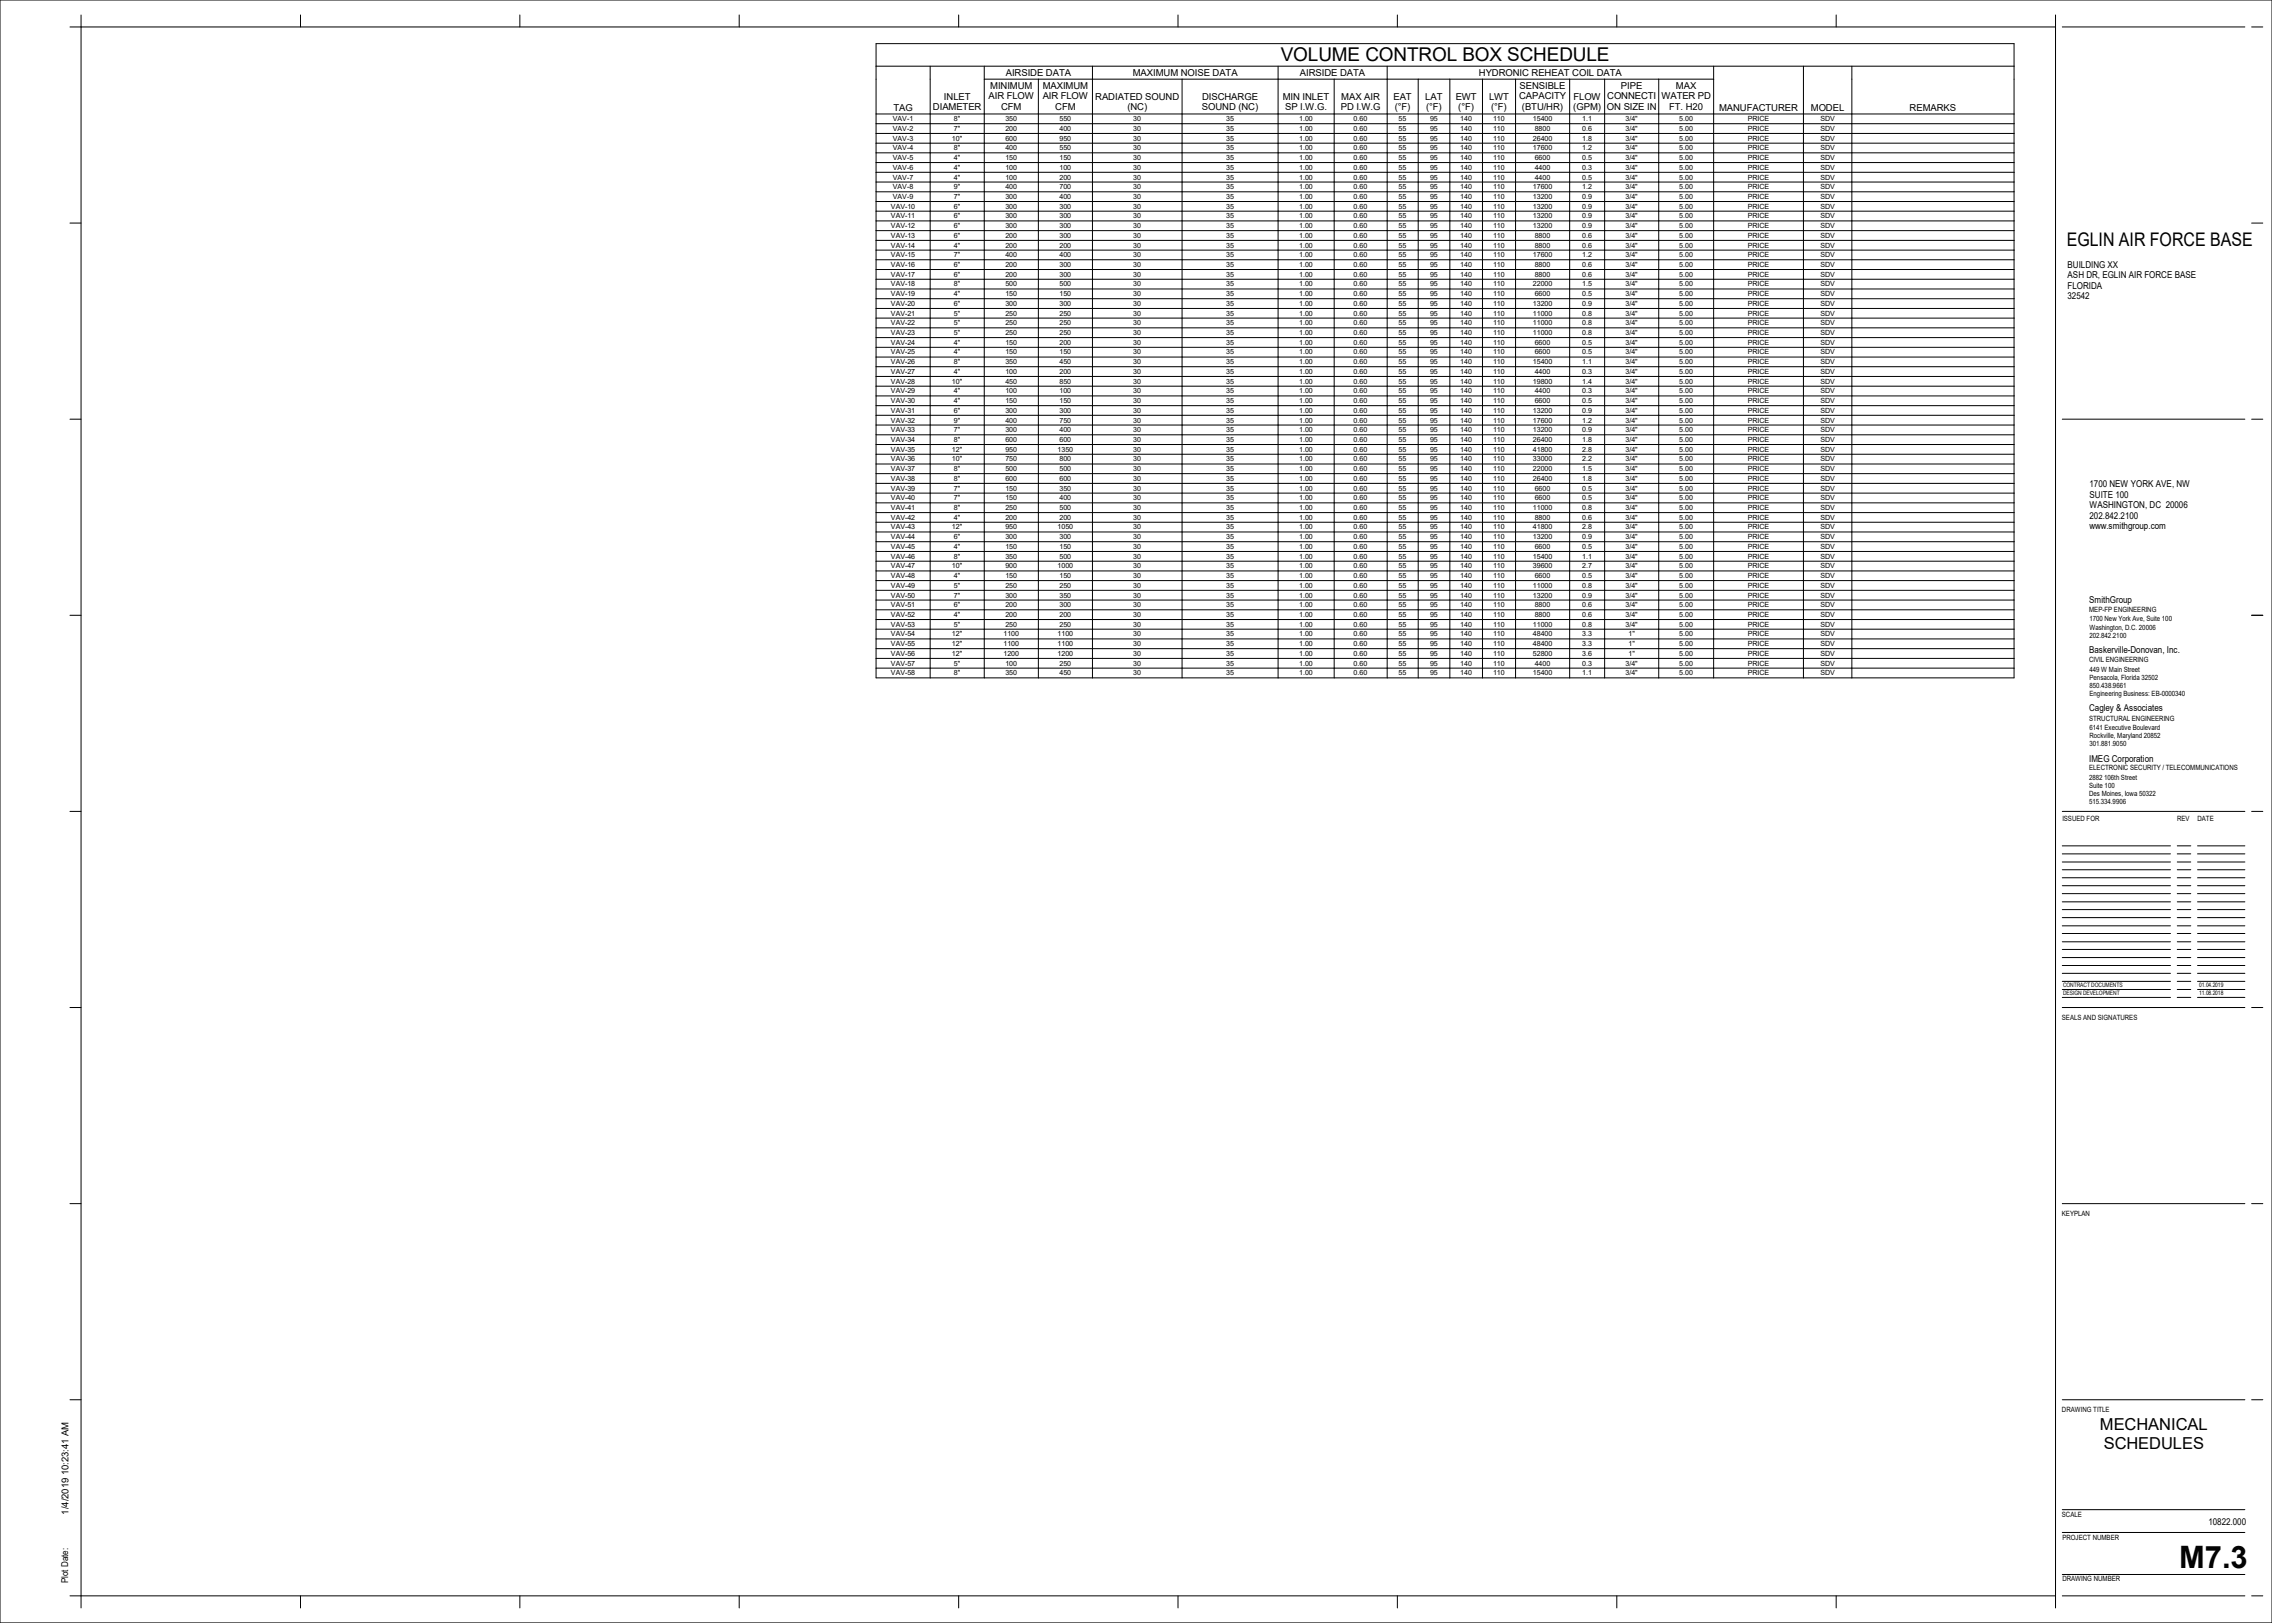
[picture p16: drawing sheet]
<svg xmlns="http://www.w3.org/2000/svg" width="1067mm" height="762mm" viewBox="0 0 1067 762" stroke-linecap="round" stroke-linejoin="round" font-family="sans-serif">
<defs><g id="words">
<text font-size="14.5" x="1023" y="736">M7.3</text>
<text font-size="8.9" x="601" y="29">VOLUME CONTROL BOX SCHEDULE</text>
<text font-size="8.8" x="970" y="116">EGLIN AIR FORCE BASE</text>
<g font-size="7.7">
<text x="986" y="672">MECHANICAL</text>
<text x="988" y="680">SCHEDULES</text>
</g>
<g font-size="4.5">
<text x="472" y="36">AIRSIDE DATA</text>
<text x="532" y="36">MAXIMUM NOISE DATA</text>
<text x="610" y="36">AIRSIDE DATA</text>
<text x="694" y="36">HYDRONIC REHEAT COIL DATA</text>
<text x="465" y="42">MINIMUM</text>
<text x="490" y="42">MAXIMUM</text>
<text x="713" y="42">SENSIBLE</text>
<text x="761" y="42">PIPE</text>
<text x="787" y="42">MAX</text>
<text x="443" y="47">INLET</text>
<text x="464" y="47">AIR FLOW</text>
<text x="490" y="47">AIR FLOW</text>
<text x="514" y="47">RADIATED SOUND</text>
<text x="564" y="47">DISCHARGE</text>
<text x="602" y="47">MIN INLET</text>
<text x="630" y="47">MAX AIR</text>
<text x="654" y="47">EAT</text>
<text x="669" y="47">LAT</text>
<text x="684" y="47">EWT</text>
<text x="699" y="47">LWT</text>
<text x="713" y="47">CAPACITY</text>
<text x="739" y="47">FLOW</text>
<text x="755" y="47">CONNECTI</text>
<text x="780" y="47">WATER PD</text>
<text x="419" y="52">TAG</text>
<text x="438" y="52">DIAMETER</text>
<text x="470" y="52">CFM</text>
<text x="496" y="52">CFM</text>
<text x="529" y="52">(NC)</text>
<text x="564" y="52">SOUND (NC)</text>
<text x="603" y="52">SP I.W.G.</text>
<text x="630" y="52">PD I.W.G</text>
<text x="655" y="52">(°F)</text>
<text x="670" y="52">(°F)</text>
<text x="685" y="52">(°F)</text>
<text x="700" y="52">(°F)</text>
<text x="715" y="52">(BTU/HR)</text>
<text x="739" y="52">(GPM)</text>
<text x="755" y="52">ON SIZE IN</text>
<text x="784" y="52">FT. H20</text>
<text x="807" y="52">MANUFACTURER</text>
<text x="850" y="52">MODEL</text>
<text x="897" y="52">REMARKS</text>
<text x="32" y="711" transform="rotate(-90 32 711)">1/4/2019 10:23:41 AM</text>
</g>
<g font-size="4.4">
<text x="971" y="126">BUILDING XX</text>
<text x="971" y="131">ASH DR, EGLIN AIR FORCE BASE</text>
<text x="971" y="136">FLORIDA</text>
<text x="971" y="141">32542</text>
<text x="981" y="229">1700 NEW YORK AVE, NW</text>
<text x="981" y="234">SUITE 100</text>
<text x="981" y="239">WASHINGTON, DC 20006</text>
<text x="981" y="244">202.842.2100</text>
<text x="981" y="249">www.smithgroup.com</text>
<text x="981" y="283">SmithGroup</text>
<text x="981" y="307">Baskerville-Donovan, Inc.</text>
<text x="981" y="334">Cagley &amp; Associates</text>
<text x="981" y="358">IMEG Corporation</text>
<text x="1037" y="716">10822.000</text>
<text x="32" y="743" transform="rotate(-90 32 743)">Plot Date:</text>
</g>
<g font-size="3.4">
<text x="981" y="287">MEP-FP ENGINEERING</text>
<text x="981" y="292">1700 New York Ave, Suite 100</text>
<text x="981" y="296">Washington, D.C. 20006</text>
<text x="981" y="299">202.842.2100</text>
<text x="981" y="311">CIVIL ENGINEERING</text>
<text x="981" y="315">449 W Main Street</text>
<text x="981" y="319">Pensacola, Florida 32502</text>
<text x="981" y="323">850.438.9661</text>
<text x="981" y="327">Engineering Business: EB-0000340</text>
<text x="981" y="338">STRUCTURAL ENGINEERING</text>
<text x="981" y="343">6141 Executive Boulevard</text>
<text x="981" y="347">Rockville, Maryland 20852</text>
<text x="981" y="350">301.881.9050</text>
<text x="981" y="362">ELECTRONIC SECURITY / TELECOMMUNICATIONS</text>
<text x="981" y="366">2882 106th Street</text>
<text x="981" y="370">Suite 100</text>
<text x="981" y="374">Des Moines, Iowa 50322</text>
<text x="981" y="378">515.334.9906</text>
<text x="968" y="386">ISSUED FOR</text>
<text x="1022" y="386">REV</text>
<text x="1032" y="386">DATE</text>
<text x="968" y="479">SEALS AND SIGNATURES</text>
<text x="968" y="571">KEYPLAN</text>
<text x="968" y="663">DRAWING TITLE</text>
<text x="968" y="712">SCALE</text>
<text x="968" y="723">PROJECT NUMBER</text>
<text x="968" y="742">DRAWING NUMBER</text>
</g>
<g font-size="3.3">
<text x="419" y="57">VAV-1</text>
<text x="448" y="57">8&quot;</text>
<text x="472" y="57">350</text>
<text x="497" y="57">550</text>
<text x="532" y="57">30</text>
<text x="576" y="57">35</text>
<text x="610" y="57">1.00</text>
<text x="636" y="57">0.60</text>
<text x="657" y="57">55</text>
<text x="671" y="57">95</text>
<text x="686" y="57">140</text>
<text x="701" y="57">110</text>
<text x="720" y="57">15400</text>
<text x="743" y="57">1.1</text>
<text x="763" y="57">3/4&quot;</text>
<text x="788" y="57">5.00</text>
<text x="821" y="57">PRICE</text>
<text x="855" y="57">SDV</text>
<text x="419" y="61">VAV-2</text>
<text x="419" y="66">VAV-3</text>
<text x="447" y="66">10&quot;</text>
<text x="448" y="61">7&quot;</text>
<text x="472" y="61">200</text>
<text x="472" y="66">600</text>
<text x="497" y="61">400</text>
<text x="497" y="66">950</text>
<text x="532" y="61">30</text>
<text x="532" y="66">30</text>
<text x="576" y="61">35</text>
<text x="576" y="66">35</text>
<text x="610" y="61">1.00</text>
<text x="610" y="66">1.00</text>
<text x="636" y="61">0.60</text>
<text x="636" y="66">0.60</text>
<text x="657" y="61">55</text>
<text x="657" y="66">55</text>
<text x="671" y="61">95</text>
<text x="671" y="66">95</text>
<text x="686" y="61">140</text>
<text x="686" y="66">140</text>
<text x="701" y="61">110</text>
<text x="701" y="66">110</text>
<text x="720" y="66">26400</text>
<text x="721" y="61">8800</text>
<text x="743" y="61">0.6</text>
<text x="743" y="66">1.8</text>
<text x="763" y="61">3/4&quot;</text>
<text x="763" y="66">3/4&quot;</text>
<text x="788" y="61">5.00</text>
<text x="788" y="66">5.00</text>
<text x="821" y="66">PRICE</text>
<text x="821" y="61">PRICE</text>
<text x="855" y="61">SDV</text>
<text x="855" y="66">SDV</text>
<text x="419" y="71">VAV-4</text>
<text x="448" y="71">8&quot;</text>
<text x="472" y="71">400</text>
<text x="497" y="71">550</text>
<text x="532" y="71">30</text>
<text x="576" y="71">35</text>
<text x="610" y="71">1.00</text>
<text x="636" y="71">0.60</text>
<text x="657" y="71">55</text>
<text x="671" y="71">95</text>
<text x="686" y="71">140</text>
<text x="701" y="71">110</text>
<text x="720" y="71">17600</text>
<text x="743" y="71">1.2</text>
<text x="763" y="71">3/4&quot;</text>
<text x="788" y="71">5.00</text>
<text x="821" y="71">PRICE</text>
<text x="855" y="71">SDV</text>
<text x="419" y="75">VAV-5</text>
<text x="448" y="75">4&quot;</text>
<text x="472" y="75">150</text>
<text x="497" y="75">150</text>
<text x="532" y="75">30</text>
<text x="576" y="75">35</text>
<text x="610" y="75">1.00</text>
<text x="636" y="75">0.60</text>
<text x="657" y="75">55</text>
<text x="671" y="75">95</text>
<text x="686" y="75">140</text>
<text x="701" y="75">110</text>
<text x="721" y="75">6600</text>
<text x="743" y="75">0.5</text>
<text x="763" y="75">3/4&quot;</text>
<text x="788" y="75">5.00</text>
<text x="821" y="75">PRICE</text>
<text x="855" y="75">SDV</text>
<text x="419" y="80">VAV-6</text>
<text x="448" y="80">4&quot;</text>
<text x="472" y="80">100</text>
<text x="497" y="80">100</text>
<text x="532" y="80">30</text>
<text x="576" y="80">35</text>
<text x="610" y="80">1.00</text>
<text x="636" y="80">0.60</text>
<text x="657" y="80">55</text>
<text x="671" y="80">95</text>
<text x="686" y="80">140</text>
<text x="701" y="80">110</text>
<text x="721" y="80">4400</text>
<text x="743" y="80">0.3</text>
<text x="763" y="80">3/4&quot;</text>
<text x="788" y="80">5.00</text>
<text x="821" y="80">PRICE</text>
<text x="855" y="80">SDV</text>
<text x="419" y="84">VAV-7</text>
<text x="419" y="89">VAV-8</text>
<text x="448" y="84">4&quot;</text>
<text x="448" y="89">9&quot;</text>
<text x="472" y="84">100</text>
<text x="472" y="89">400</text>
<text x="497" y="84">200</text>
<text x="497" y="89">700</text>
<text x="532" y="84">30</text>
<text x="532" y="89">30</text>
<text x="576" y="84">35</text>
<text x="576" y="89">35</text>
<text x="610" y="84">1.00</text>
<text x="610" y="89">1.00</text>
<text x="636" y="84">0.60</text>
<text x="636" y="89">0.60</text>
<text x="657" y="84">55</text>
<text x="657" y="89">55</text>
<text x="671" y="84">95</text>
<text x="671" y="89">95</text>
<text x="686" y="84">140</text>
<text x="686" y="89">140</text>
<text x="701" y="84">110</text>
<text x="701" y="89">110</text>
<text x="720" y="89">17600</text>
<text x="721" y="84">4400</text>
<text x="743" y="84">0.5</text>
<text x="743" y="89">1.2</text>
<text x="763" y="84">3/4&quot;</text>
<text x="763" y="89">3/4&quot;</text>
<text x="788" y="84">5.00</text>
<text x="788" y="89">5.00</text>
<text x="821" y="89">PRICE</text>
<text x="821" y="84">PRICE</text>
<text x="855" y="89">SDV</text>
<text x="855" y="84">SDV</text>
<text x="419" y="93">VAV-9</text>
<text x="448" y="93">7&quot;</text>
<text x="472" y="93">300</text>
<text x="497" y="93">400</text>
<text x="532" y="93">30</text>
<text x="576" y="93">35</text>
<text x="610" y="93">1.00</text>
<text x="636" y="93">0.60</text>
<text x="657" y="93">55</text>
<text x="671" y="93">95</text>
<text x="686" y="93">140</text>
<text x="701" y="93">110</text>
<text x="720" y="93">13200</text>
<text x="743" y="93">0.9</text>
<text x="763" y="93">3/4&quot;</text>
<text x="788" y="93">5.00</text>
<text x="821" y="93">PRICE</text>
<text x="855" y="93">SDV</text>
<text x="418" y="98">VAV-10</text>
<text x="448" y="98">6&quot;</text>
<text x="472" y="98">300</text>
<text x="497" y="98">300</text>
<text x="532" y="98">30</text>
<text x="576" y="98">35</text>
<text x="610" y="98">1.00</text>
<text x="636" y="98">0.60</text>
<text x="657" y="98">55</text>
<text x="671" y="98">95</text>
<text x="686" y="98">140</text>
<text x="701" y="98">110</text>
<text x="720" y="98">13200</text>
<text x="743" y="98">0.9</text>
<text x="763" y="98">3/4&quot;</text>
<text x="788" y="98">5.00</text>
<text x="821" y="98">PRICE</text>
<text x="855" y="98">SDV</text>
<text x="418" y="103">VAV-11</text>
<text x="418" y="107">VAV-12</text>
<text x="448" y="103">6&quot;</text>
<text x="448" y="107">6&quot;</text>
<text x="472" y="103">300</text>
<text x="472" y="107">300</text>
<text x="497" y="103">300</text>
<text x="497" y="107">300</text>
<text x="532" y="103">30</text>
<text x="532" y="107">30</text>
<text x="576" y="103">35</text>
<text x="576" y="107">35</text>
<text x="610" y="103">1.00</text>
<text x="610" y="107">1.00</text>
<text x="636" y="103">0.60</text>
<text x="636" y="107">0.60</text>
<text x="657" y="103">55</text>
<text x="657" y="107">55</text>
<text x="671" y="103">95</text>
<text x="671" y="107">95</text>
<text x="686" y="103">140</text>
<text x="686" y="107">140</text>
<text x="701" y="103">110</text>
<text x="701" y="107">110</text>
<text x="720" y="103">13200</text>
<text x="720" y="107">13200</text>
<text x="743" y="103">0.9</text>
<text x="743" y="107">0.9</text>
<text x="763" y="103">3/4&quot;</text>
<text x="763" y="107">3/4&quot;</text>
<text x="788" y="103">5.00</text>
<text x="788" y="107">5.00</text>
<text x="821" y="103">PRICE</text>
<text x="821" y="107">PRICE</text>
<text x="855" y="103">SDV</text>
<text x="855" y="107">SDV</text>
<text x="418" y="112">VAV-13</text>
<text x="448" y="112">6&quot;</text>
<text x="472" y="112">200</text>
<text x="497" y="112">300</text>
<text x="532" y="112">30</text>
<text x="576" y="112">35</text>
<text x="610" y="112">1.00</text>
<text x="636" y="112">0.60</text>
<text x="657" y="112">55</text>
<text x="671" y="112">95</text>
<text x="686" y="112">140</text>
<text x="701" y="112">110</text>
<text x="721" y="112">8800</text>
<text x="743" y="112">0.6</text>
<text x="763" y="112">3/4&quot;</text>
<text x="788" y="112">5.00</text>
<text x="821" y="112">PRICE</text>
<text x="855" y="112">SDV</text>
<text x="418" y="116">VAV-14</text>
<text x="448" y="116">4&quot;</text>
<text x="472" y="116">200</text>
<text x="497" y="116">200</text>
<text x="532" y="116">30</text>
<text x="576" y="116">35</text>
<text x="610" y="116">1.00</text>
<text x="636" y="116">0.60</text>
<text x="657" y="116">55</text>
<text x="671" y="116">95</text>
<text x="686" y="116">140</text>
<text x="701" y="116">110</text>
<text x="721" y="116">8800</text>
<text x="743" y="116">0.6</text>
<text x="763" y="116">3/4&quot;</text>
<text x="788" y="116">5.00</text>
<text x="821" y="116">PRICE</text>
<text x="855" y="116">SDV</text>
<text x="418" y="121">VAV-15</text>
<text x="418" y="125">VAV-16</text>
<text x="448" y="121">7&quot;</text>
<text x="448" y="125">6&quot;</text>
<text x="472" y="121">400</text>
<text x="472" y="125">200</text>
<text x="497" y="121">400</text>
<text x="497" y="125">300</text>
<text x="532" y="121">30</text>
<text x="532" y="125">30</text>
<text x="576" y="121">35</text>
<text x="576" y="125">35</text>
<text x="610" y="121">1.00</text>
<text x="610" y="125">1.00</text>
<text x="636" y="121">0.60</text>
<text x="636" y="125">0.60</text>
<text x="657" y="121">55</text>
<text x="657" y="125">55</text>
<text x="671" y="121">95</text>
<text x="671" y="125">95</text>
<text x="686" y="121">140</text>
<text x="686" y="125">140</text>
<text x="701" y="121">110</text>
<text x="701" y="125">110</text>
<text x="720" y="121">17600</text>
<text x="721" y="125">8800</text>
<text x="743" y="121">1.2</text>
<text x="743" y="125">0.6</text>
<text x="763" y="121">3/4&quot;</text>
<text x="763" y="125">3/4&quot;</text>
<text x="788" y="121">5.00</text>
<text x="788" y="125">5.00</text>
<text x="821" y="125">PRICE</text>
<text x="821" y="121">PRICE</text>
<text x="855" y="125">SDV</text>
<text x="855" y="121">SDV</text>
<text x="418" y="130">VAV-17</text>
<text x="448" y="130">6&quot;</text>
<text x="472" y="130">200</text>
<text x="497" y="130">300</text>
<text x="532" y="130">30</text>
<text x="576" y="130">35</text>
<text x="610" y="130">1.00</text>
<text x="636" y="130">0.60</text>
<text x="657" y="130">55</text>
<text x="671" y="130">95</text>
<text x="686" y="130">140</text>
<text x="701" y="130">110</text>
<text x="721" y="130">8800</text>
<text x="743" y="130">0.6</text>
<text x="763" y="130">3/4&quot;</text>
<text x="788" y="130">5.00</text>
<text x="821" y="130">PRICE</text>
<text x="855" y="130">SDV</text>
<text x="418" y="134">VAV-18</text>
<text x="448" y="134">8&quot;</text>
<text x="472" y="134">500</text>
<text x="497" y="134">500</text>
<text x="532" y="134">30</text>
<text x="576" y="134">35</text>
<text x="610" y="134">1.00</text>
<text x="636" y="134">0.60</text>
<text x="657" y="134">55</text>
<text x="671" y="134">95</text>
<text x="686" y="134">140</text>
<text x="701" y="134">110</text>
<text x="720" y="134">22000</text>
<text x="743" y="134">1.5</text>
<text x="763" y="134">3/4&quot;</text>
<text x="788" y="134">5.00</text>
<text x="821" y="134">PRICE</text>
<text x="855" y="134">SDV</text>
<text x="418" y="139">VAV-19</text>
<text x="418" y="144">VAV-20</text>
<text x="448" y="139">4&quot;</text>
<text x="448" y="144">6&quot;</text>
<text x="472" y="139">150</text>
<text x="472" y="144">300</text>
<text x="497" y="139">150</text>
<text x="497" y="144">300</text>
<text x="532" y="139">30</text>
<text x="532" y="144">30</text>
<text x="576" y="139">35</text>
<text x="576" y="144">35</text>
<text x="610" y="139">1.00</text>
<text x="610" y="144">1.00</text>
<text x="636" y="139">0.60</text>
<text x="636" y="144">0.60</text>
<text x="657" y="139">55</text>
<text x="657" y="144">55</text>
<text x="671" y="139">95</text>
<text x="671" y="144">95</text>
<text x="686" y="139">140</text>
<text x="686" y="144">140</text>
<text x="701" y="139">110</text>
<text x="701" y="144">110</text>
<text x="720" y="144">13200</text>
<text x="721" y="139">6600</text>
<text x="743" y="139">0.5</text>
<text x="743" y="144">0.9</text>
<text x="763" y="139">3/4&quot;</text>
<text x="763" y="144">3/4&quot;</text>
<text x="788" y="139">5.00</text>
<text x="788" y="144">5.00</text>
<text x="821" y="139">PRICE</text>
<text x="821" y="144">PRICE</text>
<text x="855" y="139">SDV</text>
<text x="855" y="144">SDV</text>
<text x="418" y="148">VAV-21</text>
<text x="448" y="148">5&quot;</text>
<text x="472" y="148">250</text>
<text x="497" y="148">250</text>
<text x="532" y="148">30</text>
<text x="576" y="148">35</text>
<text x="610" y="148">1.00</text>
<text x="636" y="148">0.60</text>
<text x="657" y="148">55</text>
<text x="671" y="148">95</text>
<text x="686" y="148">140</text>
<text x="701" y="148">110</text>
<text x="720" y="148">11000</text>
<text x="743" y="148">0.8</text>
<text x="763" y="148">3/4&quot;</text>
<text x="788" y="148">5.00</text>
<text x="821" y="148">PRICE</text>
<text x="855" y="148">SDV</text>
<text x="418" y="153">VAV-22</text>
<text x="448" y="153">5&quot;</text>
<text x="472" y="153">250</text>
<text x="497" y="153">250</text>
<text x="532" y="153">30</text>
<text x="576" y="153">35</text>
<text x="610" y="153">1.00</text>
<text x="636" y="153">0.60</text>
<text x="657" y="153">55</text>
<text x="671" y="153">95</text>
<text x="686" y="153">140</text>
<text x="701" y="153">110</text>
<text x="720" y="153">11000</text>
<text x="743" y="153">0.8</text>
<text x="763" y="153">3/4&quot;</text>
<text x="788" y="153">5.00</text>
<text x="821" y="153">PRICE</text>
<text x="855" y="153">SDV</text>
<text x="418" y="157">VAV-23</text>
<text x="418" y="162">VAV-24</text>
<text x="448" y="157">5&quot;</text>
<text x="448" y="162">4&quot;</text>
<text x="472" y="157">250</text>
<text x="472" y="162">150</text>
<text x="497" y="157">250</text>
<text x="497" y="162">200</text>
<text x="532" y="157">30</text>
<text x="532" y="162">30</text>
<text x="576" y="157">35</text>
<text x="576" y="162">35</text>
<text x="610" y="157">1.00</text>
<text x="610" y="162">1.00</text>
<text x="636" y="157">0.60</text>
<text x="636" y="162">0.60</text>
<text x="657" y="157">55</text>
<text x="657" y="162">55</text>
<text x="671" y="157">95</text>
<text x="671" y="162">95</text>
<text x="686" y="157">140</text>
<text x="686" y="162">140</text>
<text x="701" y="157">110</text>
<text x="701" y="162">110</text>
<text x="720" y="157">11000</text>
<text x="721" y="162">6600</text>
<text x="743" y="157">0.8</text>
<text x="743" y="162">0.5</text>
<text x="763" y="157">3/4&quot;</text>
<text x="763" y="162">3/4&quot;</text>
<text x="788" y="157">5.00</text>
<text x="788" y="162">5.00</text>
<text x="821" y="162">PRICE</text>
<text x="821" y="157">PRICE</text>
<text x="855" y="162">SDV</text>
<text x="855" y="157">SDV</text>
<text x="418" y="166">VAV-25</text>
<text x="448" y="166">4&quot;</text>
<text x="472" y="166">150</text>
<text x="497" y="166">150</text>
<text x="532" y="166">30</text>
<text x="576" y="166">35</text>
<text x="610" y="166">1.00</text>
<text x="636" y="166">0.60</text>
<text x="657" y="166">55</text>
<text x="671" y="166">95</text>
<text x="686" y="166">140</text>
<text x="701" y="166">110</text>
<text x="721" y="166">6600</text>
<text x="743" y="166">0.5</text>
<text x="763" y="166">3/4&quot;</text>
<text x="788" y="166">5.00</text>
<text x="821" y="166">PRICE</text>
<text x="855" y="166">SDV</text>
<text x="418" y="171">VAV-26</text>
<text x="448" y="171">8&quot;</text>
<text x="472" y="171">350</text>
<text x="497" y="171">450</text>
<text x="532" y="171">30</text>
<text x="576" y="171">35</text>
<text x="610" y="171">1.00</text>
<text x="636" y="171">0.60</text>
<text x="657" y="171">55</text>
<text x="671" y="171">95</text>
<text x="686" y="171">140</text>
<text x="701" y="171">110</text>
<text x="720" y="171">15400</text>
<text x="743" y="171">1.1</text>
<text x="763" y="171">3/4&quot;</text>
<text x="788" y="171">5.00</text>
<text x="821" y="171">PRICE</text>
<text x="855" y="171">SDV</text>
<text x="418" y="176">VAV-27</text>
<text x="448" y="176">4&quot;</text>
<text x="472" y="176">100</text>
<text x="497" y="176">200</text>
<text x="532" y="176">30</text>
<text x="576" y="176">35</text>
<text x="610" y="176">1.00</text>
<text x="636" y="176">0.60</text>
<text x="657" y="176">55</text>
<text x="671" y="176">95</text>
<text x="686" y="176">140</text>
<text x="701" y="176">110</text>
<text x="721" y="176">4400</text>
<text x="743" y="176">0.3</text>
<text x="763" y="176">3/4&quot;</text>
<text x="788" y="176">5.00</text>
<text x="821" y="176">PRICE</text>
<text x="855" y="176">SDV</text>
<text x="418" y="180">VAV-28</text>
<text x="418" y="185">VAV-29</text>
<text x="447" y="180">10&quot;</text>
<text x="448" y="185">4&quot;</text>
<text x="472" y="180">450</text>
<text x="472" y="185">100</text>
<text x="497" y="180">850</text>
<text x="497" y="185">100</text>
<text x="532" y="180">30</text>
<text x="532" y="185">30</text>
<text x="576" y="180">35</text>
<text x="576" y="185">35</text>
<text x="610" y="180">1.00</text>
<text x="610" y="185">1.00</text>
<text x="636" y="180">0.60</text>
<text x="636" y="185">0.60</text>
<text x="657" y="180">55</text>
<text x="657" y="185">55</text>
<text x="671" y="180">95</text>
<text x="671" y="185">95</text>
<text x="686" y="180">140</text>
<text x="686" y="185">140</text>
<text x="701" y="180">110</text>
<text x="701" y="185">110</text>
<text x="720" y="180">19800</text>
<text x="721" y="185">4400</text>
<text x="743" y="180">1.4</text>
<text x="743" y="185">0.3</text>
<text x="763" y="180">3/4&quot;</text>
<text x="763" y="185">3/4&quot;</text>
<text x="788" y="180">5.00</text>
<text x="788" y="185">5.00</text>
<text x="821" y="185">PRICE</text>
<text x="821" y="180">PRICE</text>
<text x="855" y="185">SDV</text>
<text x="855" y="180">SDV</text>
<text x="418" y="189">VAV-30</text>
<text x="448" y="189">4&quot;</text>
<text x="472" y="189">150</text>
<text x="497" y="189">150</text>
<text x="532" y="189">30</text>
<text x="576" y="189">35</text>
<text x="610" y="189">1.00</text>
<text x="636" y="189">0.60</text>
<text x="657" y="189">55</text>
<text x="671" y="189">95</text>
<text x="686" y="189">140</text>
<text x="701" y="189">110</text>
<text x="721" y="189">6600</text>
<text x="743" y="189">0.5</text>
<text x="763" y="189">3/4&quot;</text>
<text x="788" y="189">5.00</text>
<text x="821" y="189">PRICE</text>
<text x="855" y="189">SDV</text>
<text x="418" y="194">VAV-31</text>
<text x="448" y="194">6&quot;</text>
<text x="472" y="194">300</text>
<text x="497" y="194">300</text>
<text x="532" y="194">30</text>
<text x="576" y="194">35</text>
<text x="610" y="194">1.00</text>
<text x="636" y="194">0.60</text>
<text x="657" y="194">55</text>
<text x="671" y="194">95</text>
<text x="686" y="194">140</text>
<text x="701" y="194">110</text>
<text x="720" y="194">13200</text>
<text x="743" y="194">0.9</text>
<text x="763" y="194">3/4&quot;</text>
<text x="788" y="194">5.00</text>
<text x="821" y="194">PRICE</text>
<text x="855" y="194">SDV</text>
<text x="418" y="198">VAV-32</text>
<text x="418" y="203">VAV-33</text>
<text x="448" y="198">9&quot;</text>
<text x="448" y="203">7&quot;</text>
<text x="472" y="198">400</text>
<text x="472" y="203">300</text>
<text x="497" y="198">750</text>
<text x="497" y="203">400</text>
<text x="532" y="198">30</text>
<text x="532" y="203">30</text>
<text x="576" y="198">35</text>
<text x="576" y="203">35</text>
<text x="610" y="198">1.00</text>
<text x="610" y="203">1.00</text>
<text x="636" y="198">0.60</text>
<text x="636" y="203">0.60</text>
<text x="657" y="198">55</text>
<text x="657" y="203">55</text>
<text x="671" y="198">95</text>
<text x="671" y="203">95</text>
<text x="686" y="198">140</text>
<text x="686" y="203">140</text>
<text x="701" y="198">110</text>
<text x="701" y="203">110</text>
<text x="720" y="198">17600</text>
<text x="720" y="203">13200</text>
<text x="743" y="198">1.2</text>
<text x="743" y="203">0.9</text>
<text x="763" y="198">3/4&quot;</text>
<text x="763" y="203">3/4&quot;</text>
<text x="788" y="198">5.00</text>
<text x="788" y="203">5.00</text>
<text x="821" y="198">PRICE</text>
<text x="821" y="203">PRICE</text>
<text x="855" y="198">SDV</text>
<text x="855" y="203">SDV</text>
<text x="418" y="208">VAV-34</text>
<text x="448" y="208">8&quot;</text>
<text x="472" y="208">600</text>
<text x="497" y="208">600</text>
<text x="532" y="208">30</text>
<text x="576" y="208">35</text>
<text x="610" y="208">1.00</text>
<text x="636" y="208">0.60</text>
<text x="657" y="208">55</text>
<text x="671" y="208">95</text>
<text x="686" y="208">140</text>
<text x="701" y="208">110</text>
<text x="720" y="208">26400</text>
<text x="743" y="208">1.8</text>
<text x="763" y="208">3/4&quot;</text>
<text x="788" y="208">5.00</text>
<text x="821" y="208">PRICE</text>
<text x="855" y="208">SDV</text>
<text x="418" y="212">VAV-35</text>
<text x="447" y="212">12&quot;</text>
<text x="472" y="212">950</text>
<text x="497" y="212">1350</text>
<text x="532" y="212">30</text>
<text x="576" y="212">35</text>
<text x="610" y="212">1.00</text>
<text x="636" y="212">0.60</text>
<text x="657" y="212">55</text>
<text x="671" y="212">95</text>
<text x="686" y="212">140</text>
<text x="701" y="212">110</text>
<text x="720" y="212">41800</text>
<text x="743" y="212">2.8</text>
<text x="763" y="212">3/4&quot;</text>
<text x="788" y="212">5.00</text>
<text x="821" y="212">PRICE</text>
<text x="855" y="212">SDV</text>
<text x="418" y="217">VAV-36</text>
<text x="418" y="221">VAV-37</text>
<text x="447" y="217">10&quot;</text>
<text x="448" y="221">8&quot;</text>
<text x="472" y="217">750</text>
<text x="472" y="221">500</text>
<text x="497" y="217">800</text>
<text x="497" y="221">500</text>
<text x="532" y="217">30</text>
<text x="532" y="221">30</text>
<text x="576" y="217">35</text>
<text x="576" y="221">35</text>
<text x="610" y="217">1.00</text>
<text x="610" y="221">1.00</text>
<text x="636" y="217">0.60</text>
<text x="636" y="221">0.60</text>
<text x="657" y="217">55</text>
<text x="657" y="221">55</text>
<text x="671" y="217">95</text>
<text x="671" y="221">95</text>
<text x="686" y="217">140</text>
<text x="686" y="221">140</text>
<text x="701" y="217">110</text>
<text x="701" y="221">110</text>
<text x="720" y="217">33000</text>
<text x="720" y="221">22000</text>
<text x="743" y="217">2.2</text>
<text x="743" y="221">1.5</text>
<text x="763" y="217">3/4&quot;</text>
<text x="763" y="221">3/4&quot;</text>
<text x="788" y="217">5.00</text>
<text x="788" y="221">5.00</text>
<text x="821" y="217">PRICE</text>
<text x="821" y="221">PRICE</text>
<text x="855" y="217">SDV</text>
<text x="855" y="221">SDV</text>
<text x="418" y="226">VAV-38</text>
<text x="448" y="226">8&quot;</text>
<text x="472" y="226">600</text>
<text x="497" y="226">600</text>
<text x="532" y="226">30</text>
<text x="576" y="226">35</text>
<text x="610" y="226">1.00</text>
<text x="636" y="226">0.60</text>
<text x="657" y="226">55</text>
<text x="671" y="226">95</text>
<text x="686" y="226">140</text>
<text x="701" y="226">110</text>
<text x="720" y="226">26400</text>
<text x="743" y="226">1.8</text>
<text x="763" y="226">3/4&quot;</text>
<text x="788" y="226">5.00</text>
<text x="821" y="226">PRICE</text>
<text x="855" y="226">SDV</text>
<text x="418" y="230">VAV-39</text>
<text x="448" y="230">7&quot;</text>
<text x="472" y="230">150</text>
<text x="497" y="230">350</text>
<text x="532" y="230">30</text>
<text x="576" y="230">35</text>
<text x="610" y="230">1.00</text>
<text x="636" y="230">0.60</text>
<text x="657" y="230">55</text>
<text x="671" y="230">95</text>
<text x="686" y="230">140</text>
<text x="701" y="230">110</text>
<text x="721" y="230">6600</text>
<text x="743" y="230">0.5</text>
<text x="763" y="230">3/4&quot;</text>
<text x="788" y="230">5.00</text>
<text x="821" y="230">PRICE</text>
<text x="855" y="230">SDV</text>
<text x="418" y="235">VAV-40</text>
<text x="418" y="239">VAV-41</text>
<text x="448" y="235">7&quot;</text>
<text x="448" y="239">8&quot;</text>
<text x="472" y="235">150</text>
<text x="472" y="239">250</text>
<text x="497" y="235">400</text>
<text x="497" y="239">500</text>
<text x="532" y="235">30</text>
<text x="532" y="239">30</text>
<text x="576" y="235">35</text>
<text x="576" y="239">35</text>
<text x="610" y="235">1.00</text>
<text x="610" y="239">1.00</text>
<text x="636" y="235">0.60</text>
<text x="636" y="239">0.60</text>
<text x="657" y="235">55</text>
<text x="657" y="239">55</text>
<text x="671" y="235">95</text>
<text x="671" y="239">95</text>
<text x="686" y="235">140</text>
<text x="686" y="239">140</text>
<text x="701" y="235">110</text>
<text x="701" y="239">110</text>
<text x="720" y="239">11000</text>
<text x="721" y="235">6600</text>
<text x="743" y="235">0.5</text>
<text x="743" y="239">0.8</text>
<text x="763" y="235">3/4&quot;</text>
<text x="763" y="239">3/4&quot;</text>
<text x="788" y="235">5.00</text>
<text x="788" y="239">5.00</text>
<text x="821" y="235">PRICE</text>
<text x="821" y="239">PRICE</text>
<text x="855" y="235">SDV</text>
<text x="855" y="239">SDV</text>
<text x="418" y="244">VAV-42</text>
<text x="448" y="244">4&quot;</text>
<text x="472" y="244">200</text>
<text x="497" y="244">200</text>
<text x="532" y="244">30</text>
<text x="576" y="244">35</text>
<text x="610" y="244">1.00</text>
<text x="636" y="244">0.60</text>
<text x="657" y="244">55</text>
<text x="671" y="244">95</text>
<text x="686" y="244">140</text>
<text x="701" y="244">110</text>
<text x="721" y="244">8800</text>
<text x="743" y="244">0.6</text>
<text x="763" y="244">3/4&quot;</text>
<text x="788" y="244">5.00</text>
<text x="821" y="244">PRICE</text>
<text x="855" y="244">SDV</text>
<text x="418" y="249">VAV-43</text>
<text x="447" y="249">12&quot;</text>
<text x="472" y="249">950</text>
<text x="497" y="249">1050</text>
<text x="532" y="249">30</text>
<text x="576" y="249">35</text>
<text x="610" y="249">1.00</text>
<text x="636" y="249">0.60</text>
<text x="657" y="249">55</text>
<text x="671" y="249">95</text>
<text x="686" y="249">140</text>
<text x="701" y="249">110</text>
<text x="720" y="249">41800</text>
<text x="743" y="249">2.8</text>
<text x="763" y="249">3/4&quot;</text>
<text x="788" y="249">5.00</text>
<text x="821" y="249">PRICE</text>
<text x="855" y="249">SDV</text>
<text x="418" y="253">VAV-44</text>
<text x="418" y="258">VAV-45</text>
<text x="448" y="253">6&quot;</text>
<text x="448" y="258">4&quot;</text>
<text x="472" y="253">300</text>
<text x="472" y="258">150</text>
<text x="497" y="253">300</text>
<text x="497" y="258">150</text>
<text x="532" y="253">30</text>
<text x="532" y="258">30</text>
<text x="576" y="253">35</text>
<text x="576" y="258">35</text>
<text x="610" y="253">1.00</text>
<text x="610" y="258">1.00</text>
<text x="636" y="253">0.60</text>
<text x="636" y="258">0.60</text>
<text x="657" y="253">55</text>
<text x="657" y="258">55</text>
<text x="671" y="253">95</text>
<text x="671" y="258">95</text>
<text x="686" y="253">140</text>
<text x="686" y="258">140</text>
<text x="701" y="253">110</text>
<text x="701" y="258">110</text>
<text x="720" y="253">13200</text>
<text x="721" y="258">6600</text>
<text x="743" y="253">0.9</text>
<text x="743" y="258">0.5</text>
<text x="763" y="253">3/4&quot;</text>
<text x="763" y="258">3/4&quot;</text>
<text x="788" y="253">5.00</text>
<text x="788" y="258">5.00</text>
<text x="821" y="258">PRICE</text>
<text x="821" y="253">PRICE</text>
<text x="855" y="258">SDV</text>
<text x="855" y="253">SDV</text>
<text x="418" y="262">VAV-46</text>
<text x="448" y="262">8&quot;</text>
<text x="472" y="262">350</text>
<text x="497" y="262">500</text>
<text x="532" y="262">30</text>
<text x="576" y="262">35</text>
<text x="610" y="262">1.00</text>
<text x="636" y="262">0.60</text>
<text x="657" y="262">55</text>
<text x="671" y="262">95</text>
<text x="686" y="262">140</text>
<text x="701" y="262">110</text>
<text x="720" y="262">15400</text>
<text x="743" y="262">1.1</text>
<text x="763" y="262">3/4&quot;</text>
<text x="788" y="262">5.00</text>
<text x="821" y="262">PRICE</text>
<text x="855" y="262">SDV</text>
<text x="418" y="267">VAV-47</text>
<text x="447" y="267">10&quot;</text>
<text x="472" y="267">900</text>
<text x="497" y="267">1000</text>
<text x="532" y="267">30</text>
<text x="576" y="267">35</text>
<text x="610" y="267">1.00</text>
<text x="636" y="267">0.60</text>
<text x="657" y="267">55</text>
<text x="671" y="267">95</text>
<text x="686" y="267">140</text>
<text x="701" y="267">110</text>
<text x="720" y="267">39600</text>
<text x="743" y="267">2.7</text>
<text x="763" y="267">3/4&quot;</text>
<text x="788" y="267">5.00</text>
<text x="821" y="267">PRICE</text>
<text x="855" y="267">SDV</text>
<text x="418" y="271">VAV-48</text>
<text x="418" y="276">VAV-49</text>
<text x="448" y="271">4&quot;</text>
<text x="448" y="276">5&quot;</text>
<text x="472" y="271">150</text>
<text x="472" y="276">250</text>
<text x="497" y="271">150</text>
<text x="497" y="276">250</text>
<text x="532" y="271">30</text>
<text x="532" y="276">30</text>
<text x="576" y="271">35</text>
<text x="576" y="276">35</text>
<text x="610" y="271">1.00</text>
<text x="610" y="276">1.00</text>
<text x="636" y="271">0.60</text>
<text x="636" y="276">0.60</text>
<text x="657" y="271">55</text>
<text x="657" y="276">55</text>
<text x="671" y="271">95</text>
<text x="671" y="276">95</text>
<text x="686" y="271">140</text>
<text x="686" y="276">140</text>
<text x="701" y="271">110</text>
<text x="701" y="276">110</text>
<text x="720" y="276">11000</text>
<text x="721" y="271">6600</text>
<text x="743" y="271">0.5</text>
<text x="743" y="276">0.8</text>
<text x="763" y="271">3/4&quot;</text>
<text x="763" y="276">3/4&quot;</text>
<text x="788" y="271">5.00</text>
<text x="788" y="276">5.00</text>
<text x="821" y="271">PRICE</text>
<text x="821" y="276">PRICE</text>
<text x="855" y="271">SDV</text>
<text x="855" y="276">SDV</text>
<text x="418" y="281">VAV-50</text>
<text x="448" y="281">7&quot;</text>
<text x="472" y="281">300</text>
<text x="497" y="281">350</text>
<text x="532" y="281">30</text>
<text x="576" y="281">35</text>
<text x="610" y="281">1.00</text>
<text x="636" y="281">0.60</text>
<text x="657" y="281">55</text>
<text x="671" y="281">95</text>
<text x="686" y="281">140</text>
<text x="701" y="281">110</text>
<text x="720" y="281">13200</text>
<text x="743" y="281">0.9</text>
<text x="763" y="281">3/4&quot;</text>
<text x="788" y="281">5.00</text>
<text x="821" y="281">PRICE</text>
<text x="855" y="281">SDV</text>
<text x="418" y="285">VAV-51</text>
<text x="448" y="285">6&quot;</text>
<text x="472" y="285">200</text>
<text x="497" y="285">300</text>
<text x="532" y="285">30</text>
<text x="576" y="285">35</text>
<text x="610" y="285">1.00</text>
<text x="636" y="285">0.60</text>
<text x="657" y="285">55</text>
<text x="671" y="285">95</text>
<text x="686" y="285">140</text>
<text x="701" y="285">110</text>
<text x="721" y="285">8800</text>
<text x="743" y="285">0.6</text>
<text x="763" y="285">3/4&quot;</text>
<text x="788" y="285">5.00</text>
<text x="821" y="285">PRICE</text>
<text x="855" y="285">SDV</text>
<text x="418" y="290">VAV-52</text>
<text x="448" y="290">4&quot;</text>
<text x="472" y="290">200</text>
<text x="497" y="290">200</text>
<text x="532" y="290">30</text>
<text x="576" y="290">35</text>
<text x="610" y="290">1.00</text>
<text x="636" y="290">0.60</text>
<text x="657" y="290">55</text>
<text x="671" y="290">95</text>
<text x="686" y="290">140</text>
<text x="701" y="290">110</text>
<text x="721" y="290">8800</text>
<text x="743" y="290">0.6</text>
<text x="763" y="290">3/4&quot;</text>
<text x="788" y="290">5.00</text>
<text x="821" y="290">PRICE</text>
<text x="855" y="290">SDV</text>
<text x="418" y="294">VAV-53</text>
<text x="418" y="299">VAV-54</text>
<text x="447" y="299">12&quot;</text>
<text x="448" y="294">5&quot;</text>
<text x="471" y="299">1100</text>
<text x="472" y="294">250</text>
<text x="497" y="299">1100</text>
<text x="497" y="294">250</text>
<text x="532" y="294">30</text>
<text x="532" y="299">30</text>
<text x="576" y="294">35</text>
<text x="576" y="299">35</text>
<text x="610" y="294">1.00</text>
<text x="610" y="299">1.00</text>
<text x="636" y="294">0.60</text>
<text x="636" y="299">0.60</text>
<text x="657" y="294">55</text>
<text x="657" y="299">55</text>
<text x="671" y="294">95</text>
<text x="671" y="299">95</text>
<text x="686" y="294">140</text>
<text x="686" y="299">140</text>
<text x="701" y="294">110</text>
<text x="701" y="299">110</text>
<text x="720" y="294">11000</text>
<text x="720" y="299">48400</text>
<text x="743" y="294">0.8</text>
<text x="743" y="299">3.3</text>
<text x="763" y="294">3/4&quot;</text>
<text x="765" y="299">1&quot;</text>
<text x="788" y="294">5.00</text>
<text x="788" y="299">5.00</text>
<text x="821" y="299">PRICE</text>
<text x="821" y="294">PRICE</text>
<text x="855" y="294">SDV</text>
<text x="855" y="299">SDV</text>
<text x="418" y="303">VAV-55</text>
<text x="447" y="303">12&quot;</text>
<text x="471" y="303">1100</text>
<text x="497" y="303">1100</text>
<text x="532" y="303">30</text>
<text x="576" y="303">35</text>
<text x="610" y="303">1.00</text>
<text x="636" y="303">0.60</text>
<text x="657" y="303">55</text>
<text x="671" y="303">95</text>
<text x="686" y="303">140</text>
<text x="701" y="303">110</text>
<text x="720" y="303">48400</text>
<text x="743" y="303">3.3</text>
<text x="765" y="303">1&quot;</text>
<text x="788" y="303">5.00</text>
<text x="821" y="303">PRICE</text>
<text x="855" y="303">SDV</text>
<text x="418" y="308">VAV-56</text>
<text x="447" y="308">12&quot;</text>
<text x="471" y="308">1200</text>
<text x="497" y="308">1200</text>
<text x="532" y="308">30</text>
<text x="576" y="308">35</text>
<text x="610" y="308">1.00</text>
<text x="636" y="308">0.60</text>
<text x="657" y="308">55</text>
<text x="671" y="308">95</text>
<text x="686" y="308">140</text>
<text x="701" y="308">110</text>
<text x="720" y="308">52800</text>
<text x="743" y="308">3.6</text>
<text x="765" y="308">1&quot;</text>
<text x="788" y="308">5.00</text>
<text x="821" y="308">PRICE</text>
<text x="855" y="308">SDV</text>
<text x="418" y="312">VAV-57</text>
<text x="418" y="317">VAV-58</text>
<text x="448" y="312">5&quot;</text>
<text x="448" y="317">8&quot;</text>
<text x="472" y="312">100</text>
<text x="472" y="317">350</text>
<text x="497" y="312">250</text>
<text x="497" y="317">450</text>
<text x="532" y="312">30</text>
<text x="532" y="317">30</text>
<text x="576" y="312">35</text>
<text x="576" y="317">35</text>
<text x="610" y="312">1.00</text>
<text x="610" y="317">1.00</text>
<text x="636" y="312">0.60</text>
<text x="636" y="317">0.60</text>
<text x="657" y="312">55</text>
<text x="657" y="317">55</text>
<text x="671" y="312">95</text>
<text x="671" y="317">95</text>
<text x="686" y="312">140</text>
<text x="686" y="317">140</text>
<text x="701" y="312">110</text>
<text x="701" y="317">110</text>
<text x="720" y="317">15400</text>
<text x="721" y="312">4400</text>
<text x="743" y="312">0.3</text>
<text x="743" y="317">1.1</text>
<text x="763" y="312">3/4&quot;</text>
<text x="763" y="317">3/4&quot;</text>
<text x="788" y="312">5.00</text>
<text x="788" y="317">5.00</text>
<text x="821" y="312">PRICE</text>
<text x="821" y="317">PRICE</text>
<text x="855" y="312">SDV</text>
<text x="855" y="317">SDV</text>
</g>
<g font-size="2.8">
<text x="969" y="467">DESIGN DEVELOPMENT</text>
<text x="969" y="463">CONTRACT DOCUMENTS</text>
<text x="1033" y="467">11.08.2018</text>
<text x="1033" y="463">01.04.2019</text>
</g>
</g></defs>
<g fill="none" stroke="#000" stroke-width=".47">
<path d="M0 0h1067v762h-1067zM33 13h932M38 7v748M141 7v6M244 7v6M347 7v6M450 7v6M553 7v6M656 7v6M759 7v6M862 7v6M965 7v748"/>
<path d="M968 13h86M1057 13h5M33 105h5M1057 105h5M33 197h5M968 197h86M1057 197h5M33 289h5M1057 289h5M33 381h5M968 397h51M968 381h86"/>
<path d="M1022 397h7M1032 397h22M1057 381h5M968 401h51M968 405h51M968 408h51M968 412h51M968 416h51M968 420h51M1022 401h7M1022 405h7M1022 408h7"/>
<path d="M1022 412h7M1022 416h7M1022 420h7M1032 401h22M1032 405h22M1032 408h22M1032 412h22M1032 416h22M1032 420h22M968 423h51M968 427h51M968 431h51"/>
<path d="M968 435h51M968 438h51M1022 423h7M1022 427h7M1022 431h7M1022 435h7M1022 438h7M1032 423h22M1032 427h22M1032 431h22M1032 435h22M1032 438h22"/>
<path d="M968 442h51M968 446h51M968 450h51M968 453h51M968 457h51M1022 442h7M1022 446h7M1022 450h7M1022 453h7M1022 457h7M1032 442h22M1032 446h22"/>
<path d="M1032 450h22M1032 453h22M1032 457h22M33 473h5M968 461h51M968 465h51M968 468h51M968 473h86M1022 461h7M1022 465h7M1022 468h7M1032 461h22"/>
<path d="M1032 465h22M1032 468h22M1057 473h5M33 565h5M968 565h86M1057 565h5M33 657h5M968 657h86M1057 657h5M968 719h86M968 709h86M968 739h86"/>
<path d="M33 749h932M141 749v6M244 749v6M347 749v6M450 749v6M553 749v6M656 749v6M759 749v6M862 749v6M968 749h86M1057 749h5"/>
</g>
<g fill="#fff">
<path d="M970 108h88v10h-88z"/>
<path d="M28 668h5v43h-5z"/>
<path d="M986 665h51v8h-51z"/>
<path d="M988 673h47v9h-47z"/>
<path d="M1037 712h18v5h-18z"/>
</g>
<g fill="none" stroke="#000" stroke-width=".47">
<path d="M411 20h535v298h-535zM411 31h535M437 31v287M462 31v287M462 37h343M488 37v281M513 31v287M555 37v281M600 31v287M626 37v281M651 31v287M666 37v281"/>
<path d="M681 37v281M696 37v281M712 37v281M737 37v281M753 37v281M779 37v281M805 31v287M847 31v287M870 31v287M411 54h535M946 58h-535M411 76h535"/>
<path d="M411 72h535M411 63h535M946 67h-535M411 99h535M411 81h270M681 81h15M696 81h41M805 81h-68M805 81h42M847 81h23M870 81h76M946 95h-535"/>
<path d="M946 90h-535M946 85h-535M411 108h535M411 104h535M946 117h-535M946 113h-535M411 136h535M411 131h535M411 127h535M411 122h535M411 158h368M411 154h535"/>
<path d="M411 149h535M411 145h535M411 140h535M779 159h26M805 158h141M411 177h535M411 172h535M411 168h535M411 163h535M411 200h535M411 195h535M411 190h535"/>
<path d="M411 186h535M411 181h535M411 218h535M411 213h535M411 204h535M805 209h-394M805 209h42M946 209h-99M411 236h535M411 232h535M411 227h535M411 222h535"/>
<path d="M411 259h535M411 254h535M411 250h535M411 245h535M411 241h535M411 277h535M411 273h535M411 268h535M411 263h535M411 300h535M411 295h535M411 291h535"/>
<path d="M411 286h285M411 282h535M737 286h-41M805 286h-68M805 286h42M946 286h-99M411 314h535M411 309h535M411 305h535"/>
</g>
<use href="#words"/>
</svg>
